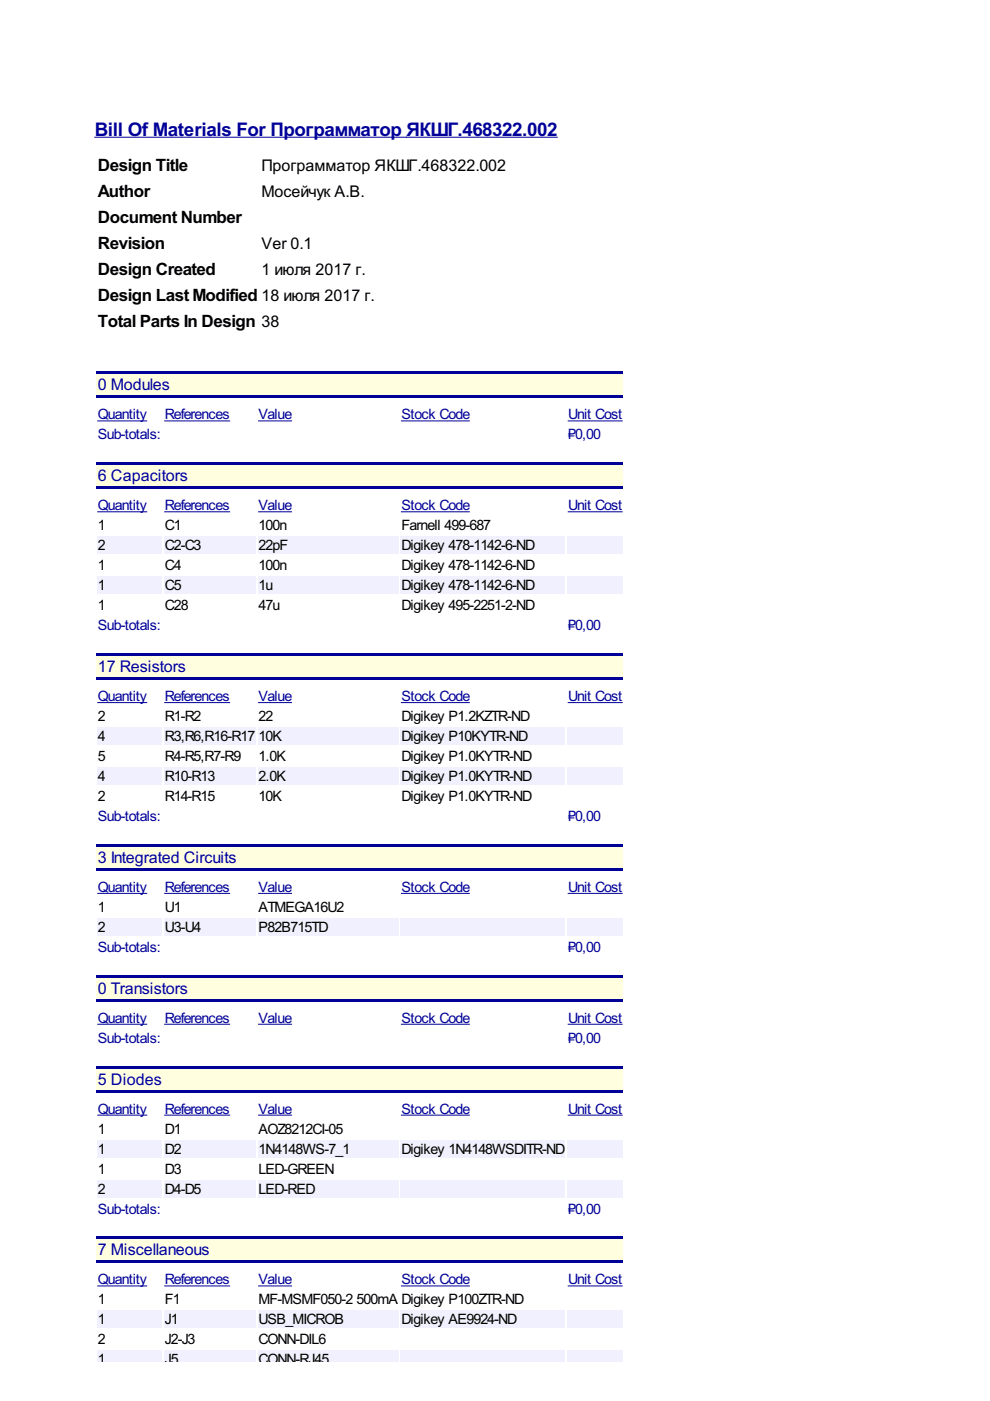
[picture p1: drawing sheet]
<svg xmlns="http://www.w3.org/2000/svg" width="210mm" height="297mm" viewBox="0 0 210 297" stroke-linecap="round" stroke-linejoin="round" font-family="sans-serif">
<defs><g id="words">
<text font-size="4.4" fill="#009" x="20.1" y="28.8">Bill Of Materials For Программатор ЯКШГ.468322.002</text>
<g font-size="4">
<text x="20.7" y="36.2">Design Title</text>
<text x="20.7" y="41.7">Author</text>
<text x="20.7" y="47.2">Document Number</text>
<text x="20.7" y="52.7">Revision</text>
<text x="20.7" y="58.2">Design Created</text>
<text x="20.7" y="63.7">Design Last Modified 18 июля 2017 г.</text>
<text x="20.7" y="69.2">Total Parts In Design 38</text>
</g>
<g font-size="3.8">
<text x="55.5" y="36.2">Программатор ЯКШГ.468322.002</text>
<text x="55.5" y="41.7">Мосейчук А.В.</text>
<text x="55.5" y="52.7">Ver 0.1</text>
<text x="55.5" y="58.2">1 июля 2017 г.</text>
</g>
<g font-size="3.8" fill="#009">
<text x="20.7" y="82.8">0 Modules</text>
<text x="20.7" y="102.1">6 Capacitors</text>
<text x="20.7" y="142.5">17 Resistors</text>
<text x="20.7" y="183">3 Integrated Circuits</text>
<text x="20.7" y="210.7">0 Transistors</text>
<text x="20.7" y="230">5 Diodes</text>
<text x="20.7" y="266.2">7 Miscellaneous</text>
</g>
<g font-size="3.4" fill="#009">
<text x="20.7" y="88.9">Quantity</text>
<text x="34.9" y="88.9">References</text>
<text x="54.8" y="88.9">Value</text>
<text x="85.1" y="88.9">Stock Code</text>
<text x="120.5" y="88.9">Unit Cost</text>
<text x="20.7" y="93.2">Sub-totals:</text>
<text x="120.5" y="93.2">₽0,00</text>
<text x="20.7" y="108.2">Quantity</text>
<text x="34.9" y="108.2">References</text>
<text x="54.8" y="108.2">Value</text>
<text x="85.1" y="108.2">Stock Code</text>
<text x="120.5" y="108.2">Unit Cost</text>
<text x="20.7" y="133.6">Sub-totals:</text>
<text x="120.5" y="133.6">₽0,00</text>
<text x="20.7" y="148.6">Quantity</text>
<text x="34.9" y="148.6">References</text>
<text x="54.8" y="148.6">Value</text>
<text x="85.1" y="148.6">Stock Code</text>
<text x="120.5" y="148.6">Unit Cost</text>
<text x="20.7" y="174.1">Sub-totals:</text>
<text x="120.5" y="174.1">₽0,00</text>
<text x="20.7" y="189.1">Quantity</text>
<text x="34.9" y="189.1">References</text>
<text x="54.8" y="189.1">Value</text>
<text x="85.1" y="189.1">Stock Code</text>
<text x="120.5" y="189.1">Unit Cost</text>
<text x="20.7" y="201.8">Sub-totals:</text>
<text x="120.5" y="201.8">₽0,00</text>
<text x="20.7" y="216.8">Quantity</text>
<text x="20.7" y="221.1">Sub-totals:</text>
<text x="34.9" y="216.8">References</text>
<text x="54.8" y="216.8">Value</text>
<text x="85.1" y="216.8">Stock Code</text>
<text x="120.5" y="216.8">Unit Cost</text>
<text x="120.5" y="221.1">₽0,00</text>
<text x="20.7" y="236.1">Quantity</text>
<text x="34.9" y="236.1">References</text>
<text x="54.8" y="236.1">Value</text>
<text x="85.1" y="236.1">Stock Code</text>
<text x="120.5" y="236.1">Unit Cost</text>
<text x="20.7" y="257.3">Sub-totals:</text>
<text x="120.5" y="257.3">₽0,00</text>
<text x="20.7" y="272.3">Quantity</text>
<text x="34.9" y="272.3">References</text>
<text x="54.8" y="272.3">Value</text>
<text x="85.1" y="272.3">Stock Code</text>
<text x="120.5" y="272.3">Unit Cost</text>
</g>
<g font-size="3.4">
<text x="20.7" y="112.4">1</text>
<text x="34.9" y="112.4">C1</text>
<text x="54.8" y="112.4">100n</text>
<text x="85.1" y="112.4">Farnell 499-687</text>
<text x="20.7" y="116.7">2</text>
<text x="34.9" y="116.7">C2-C3</text>
<text x="54.8" y="116.7">22pF</text>
<text x="85.1" y="116.7">Digikey 478-1142-6-ND</text>
<text x="20.7" y="120.9">1</text>
<text x="20.7" y="125.1">1</text>
<text x="34.9" y="120.9">C4</text>
<text x="34.9" y="125.1">C5</text>
<text x="54.8" y="120.9">100n</text>
<text x="54.8" y="125.1">1u</text>
<text x="85.1" y="120.9">Digikey 478-1142-6-ND</text>
<text x="85.1" y="125.1">Digikey 478-1142-6-ND</text>
<text x="20.7" y="129.4">1</text>
<text x="34.9" y="129.4">C28</text>
<text x="54.8" y="129.4">47u</text>
<text x="85.1" y="129.4">Digikey 495-2251-2-ND</text>
<text x="20.7" y="152.9">2</text>
<text x="34.9" y="152.9">R1-R2</text>
<text x="54.8" y="152.9">22</text>
<text x="85.1" y="152.9">Digikey P1.2KZTR-ND</text>
<text x="20.7" y="157.1">4</text>
<text x="20.7" y="161.4">5</text>
<text x="34.9" y="157.1">R3,R6,R16-R17</text>
<text x="34.9" y="161.4">R4-R5,R7-R9</text>
<text x="54.8" y="157.1">10K</text>
<text x="54.8" y="161.4">1.0K</text>
<text x="85.1" y="157.1">Digikey P10KYTR-ND</text>
<text x="85.1" y="161.4">Digikey P1.0KYTR-ND</text>
<text x="20.7" y="165.6">4</text>
<text x="34.9" y="165.6">R10-R13</text>
<text x="54.8" y="165.6">2.0K</text>
<text x="85.1" y="165.6">Digikey P1.0KYTR-ND</text>
<text x="20.7" y="169.8">2</text>
<text x="34.9" y="169.8">R14-R15</text>
<text x="54.8" y="169.8">10K</text>
<text x="85.1" y="169.8">Digikey P1.0KYTR-ND</text>
<text x="20.7" y="193.3">1</text>
<text x="20.7" y="197.6">2</text>
<text x="34.9" y="193.3">U1</text>
<text x="34.9" y="197.6">U3-U4</text>
<text x="54.8" y="193.3">ATMEGA16U2</text>
<text x="54.8" y="197.6">P82B715TD</text>
<text x="20.7" y="240.3">1</text>
<text x="20.7" y="244.6">1</text>
<text x="34.9" y="240.3">D1</text>
<text x="34.9" y="244.6">D2</text>
<text x="54.8" y="240.3">AOZ8212CI-05</text>
<text x="54.8" y="244.6">1N4148WS-7_1</text>
<text x="85.1" y="244.6">Digikey 1N4148WSDITR-ND</text>
<text x="20.7" y="248.8">1</text>
<text x="34.9" y="248.8">D3</text>
<text x="54.8" y="248.8">LED-GREEN</text>
<text x="20.7" y="253.1">2</text>
<text x="34.9" y="253.1">D4-D5</text>
<text x="54.8" y="253.1">LED-RED</text>
<text x="20.7" y="276.6">1</text>
<text x="20.7" y="280.8">1</text>
<text x="34.9" y="276.6">F1</text>
<text x="34.9" y="280.8">J1</text>
<text x="54.8" y="276.6">MF-MSMF050-2</text>
<text x="54.8" y="280.8">USB_MICROB</text>
<text x="75.6" y="276.6">500mA Digikey P100ZTR-ND</text>
<text x="85.1" y="280.8">Digikey AE9924-ND</text>
<text x="20.7" y="285">2</text>
<text x="34.9" y="285">J2-J3</text>
<text x="54.8" y="285">CONN-DIL6</text>
<text x="20.7" y="289.3">1</text>
<text x="34.9" y="289.3">J5</text>
<text x="54.8" y="289.3">CONN-RJ45</text>
</g>
</g></defs>
<path d="M20.5 78.8h111.6v5.7h-111.6z" fill="#ffffe0"/>
<g fill="#009">
<path d="M20.5 78.8h111.6v.6h-111.6z"/>
<path d="M20.5 83.8h111.6v.7h-111.6z"/>
</g>
<path d="M20.5 98h111.6v5.7h-111.6z" fill="#ffffe0"/>
<g fill="#009">
<path d="M20.5 98h111.6v.7h-111.6z"/>
<path d="M20.5 103.1h111.6v.6h-111.6z"/>
</g>
<g fill="#f0f0fe">
<path d="M20.5 113.7h13.8v3.8h-13.8z"/>
<path d="M34.7 113.7h19.5v3.8h-19.5z"/>
<path d="M54.6 113.7h29.9v3.8h-29.9z"/>
<path d="M84.9 113.7h34.9v3.8h-34.9z"/>
<path d="M120.3 113.7h11.8v3.8h-11.8z"/>
<path d="M20.5 122.2h13.8v3.8h-13.8z"/>
<path d="M34.7 122.2h19.5v3.8h-19.5z"/>
<path d="M54.6 122.2h29.9v3.8h-29.9z"/>
<path d="M84.9 122.2h34.9v3.8h-34.9z"/>
<path d="M120.3 122.2h11.8v3.8h-11.8z"/>
</g>
<path d="M20.5 138.5h111.6v5.7h-111.6z" fill="#ffffe0"/>
<g fill="#009">
<path d="M20.5 138.5h111.6v.6h-111.6z"/>
<path d="M20.5 143.6h111.6v.6h-111.6z"/>
</g>
<g fill="#f0f0fe">
<path d="M20.5 154.2h13.8v3.8h-13.8z"/>
<path d="M34.7 154.2h19.5v3.8h-19.5z"/>
<path d="M54.6 154.2h29.9v3.8h-29.9z"/>
<path d="M84.9 154.2h34.9v3.8h-34.9z"/>
<path d="M120.3 154.2h11.8v3.8h-11.8z"/>
<path d="M20.5 162.6h13.8v3.8h-13.8z"/>
<path d="M34.7 162.6h19.5v3.8h-19.5z"/>
<path d="M54.6 162.6h29.9v3.8h-29.9z"/>
<path d="M84.9 162.6h34.9v3.8h-34.9z"/>
<path d="M120.3 162.6h11.8v3.8h-11.8z"/>
</g>
<path d="M20.5 178.9h111.6v5.7h-111.6z" fill="#ffffe0"/>
<g fill="#009">
<path d="M20.5 178.9h111.6v.7h-111.6z"/>
<path d="M20.5 184h111.6v.6h-111.6z"/>
</g>
<g fill="#f0f0fe">
<path d="M20.5 194.6h13.8v3.8h-13.8z"/>
<path d="M34.7 194.6h19.5v3.8h-19.5z"/>
<path d="M54.6 194.6h29.9v3.8h-29.9z"/>
<path d="M84.9 194.6h34.9v3.8h-34.9z"/>
<path d="M120.3 194.6h11.8v3.8h-11.8z"/>
</g>
<path d="M20.5 206.7h111.6v5.7h-111.6z" fill="#ffffe0"/>
<g fill="#009">
<path d="M20.5 206.7h111.6v.6h-111.6z"/>
<path d="M20.5 211.8h111.6v.6h-111.6z"/>
</g>
<path d="M20.5 225.9h111.6v5.8h-111.6z" fill="#ffffe0"/>
<g fill="#009">
<path d="M20.5 225.9h111.6v.7h-111.6z"/>
<path d="M20.5 231h111.6v.7h-111.6z"/>
</g>
<g fill="#f0f0fe">
<path d="M20.5 241.6h13.8v3.8h-13.8z"/>
<path d="M34.7 241.6h19.5v3.8h-19.5z"/>
<path d="M54.6 241.6h29.9v3.8h-29.9z"/>
<path d="M84.9 241.6h34.9v3.8h-34.9z"/>
<path d="M120.3 241.6h11.8v3.8h-11.8z"/>
<path d="M20.5 250.1h13.8v3.8h-13.8z"/>
<path d="M34.7 250.1h19.5v3.8h-19.5z"/>
<path d="M54.6 250.1h29.9v3.8h-29.9z"/>
<path d="M84.9 250.1h34.9v3.8h-34.9z"/>
<path d="M120.3 250.1h11.8v3.8h-11.8z"/>
</g>
<path d="M20.5 262.2h111.6v5.7h-111.6z" fill="#ffffe0"/>
<g fill="#009">
<path d="M20.5 262.2h111.6v.6h-111.6z"/>
<path d="M20.5 267.2h111.6v.7h-111.6z"/>
</g>
<g fill="#f0f0fe">
<path d="M20.5 277.8h13.8v3.8h-13.8z"/>
<path d="M34.7 277.8h19.5v3.8h-19.5z"/>
<path d="M54.6 277.8h29.9v3.8h-29.9z"/>
<path d="M84.9 277.8h34.9v3.8h-34.9z"/>
<path d="M120.3 277.8h11.8v3.8h-11.8z"/>
<path d="M20.5 286.3h13.8v2.4h-13.8z"/>
<path d="M34.7 286.3h19.5v2.4h-19.5z"/>
<path d="M54.6 286.3h29.9v2.4h-29.9z"/>
<path d="M84.9 286.3h34.9v2.4h-34.9z"/>
<path d="M120.3 286.3h11.8v2.4h-11.8z"/>
</g>
<g fill="none" stroke="#009" stroke-width=".21">
<path d="M20.1 29.1h98M20.7 89.2h10.4M34.9 89.2h13.8M54.8 89.2h7M85.1 89.2h14.4M120.5 89.2h11.4M20.7 108.5h10.4M34.9 108.5h13.8M54.8 108.5h7M85.1 108.5h14.4M120.5 108.5h11.4M20.7 149h10.4"/>
<path d="M34.9 149h13.8M54.8 149h7M85.1 149h14.4M120.5 149h11.4M20.7 189.4h10.4M34.9 189.4h13.8M54.8 189.4h7M85.1 189.4h14.4M120.5 189.4h11.4M20.7 217.2h10.4M34.9 217.2h13.8M54.8 217.2h7"/>
<path d="M85.1 217.2h14.4M120.5 217.2h11.4M20.7 236.4h10.4M34.9 236.4h13.8M54.8 236.4h7M85.1 236.4h14.4M120.5 236.4h11.4M20.7 272.6h10.4M34.9 272.6h13.8M54.8 272.6h7M85.1 272.6h14.4M120.5 272.6h11.4"/>
</g>
<use href="#words"/>
</svg>
